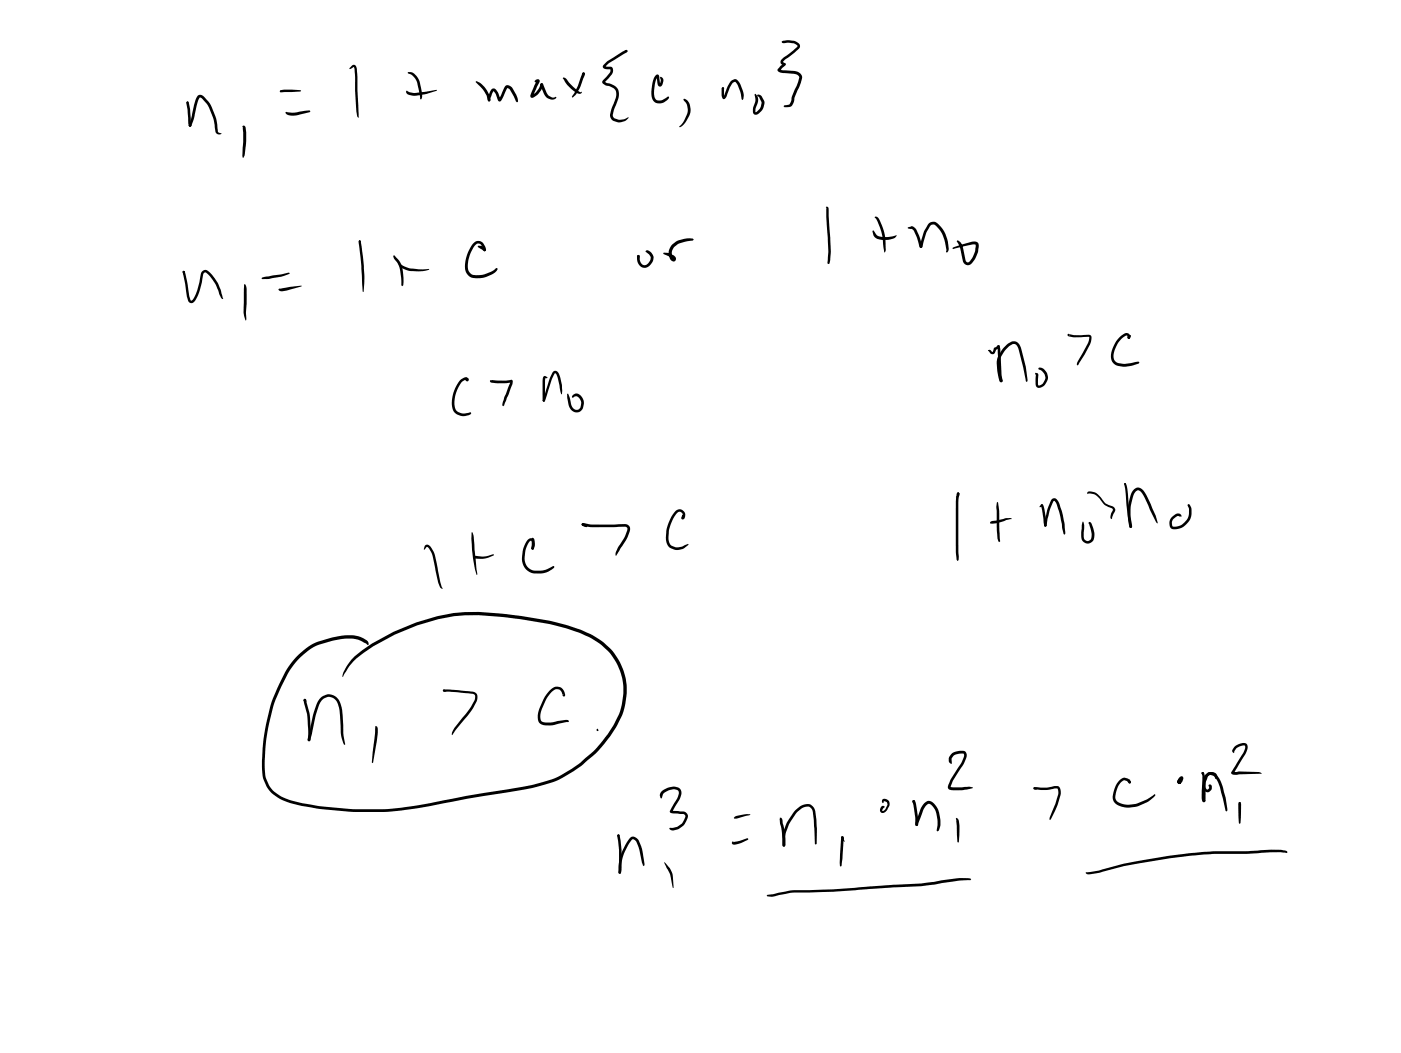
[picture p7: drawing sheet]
<svg xmlns="http://www.w3.org/2000/svg" width="108mm" height="81mm" viewBox="0 0 108 81" stroke-linecap="round" stroke-linejoin="round" font-family="sans-serif">
<g fill="#000">
<path d="M14.4 7.8l.1 .1v.1zM14.4 7.9l.1-.1 .1 .6 .1 1.3-.1 .1-.1-.3zM15.2 7.4l.2-.1 .2 .1a3 3 0 0 1 1.1 1.8l.1 .9 .2 .2a.19 .19 0 0 1-.1 .1 .19 .19 0 0 1-.2-.1l-.1-.2a4.5 4.5 0 0 0-.6-2.1l-.5-.4-.1-.1-.2 .6-.2 1a.75 .75 0 0 1-.4 .7l-.1-.1 .5-1.9zM18.7 9.7h.2l.1 .5-.1 1.7-.2 .3v-2.4zM21.6 7l.9-.1 .7 .1-1.5 .1zM21.6 7h.1l-.1 .1v-.1zM22 8.6l.6 .1 1.2-.2 .1 .1-.8 .2a.99 .99 0 0 1-1.1-.1zM27.1 5a.25 .25 0 0 1 .3 .1 .25 .25 0 0 1 .1 .3l.1 3.7-.1-.1v-.4l-.2-3.3v-.1l-.4 .1zM27.7 18.5l.1 .1-.1 .1-.1-.1zM27.7 18.5l.1 .2-.2-.1zM27.7 18.5l.1 .1 .2 1.8 .1 1.1-.1 1zM30.3 19.7h.1l.1 .1a1.67 1.67 0 0 1 .6 1.3v.6l-.1 .4-.1-.1v-.9a2.52 2.52 0 0 0-.6-1.3z"/>
<path d="M31.3 7l.6 .2 1.8-.2-1.5 .3a.94 .94 0 0 1-.9-.1zM31.5 5.5l.1 .1a1.12 1.12 0 0 1 .8 .9 1.5 1.5 0 0 1 .1 1.1h-.1l-.3-1.4-.3-.4-.3-.1zM36.6 6.3h.1l.5 .3a2.01 2.01 0 0 1 .6 1.1v.1h-.2l-.3-.7zM36.8 19h.3l.3 .3a.15 .15 0 0 1-.1 .1 .15 .15 0 0 1-.1-.2zM36.5 18.8a.57 .57 0 0 1 .7-.1 .57 .57 0 0 1 .2 .6h-.1v-.1h-.1l-.2-.4h-.3a2.13 2.13 0 0 0-.5 2.2l.2 .2a2.2 2.2 0 0 0 1.6-.4l.3-.1v.1l-.1 .2a2.22 2.22 0 0 1-1.8 .4 .99 .99 0 0 1-.5-1.4l.2-.6zM37.9 6.9a.24 .24 0 0 1 .4 .1l.3 .6h-.2l.5-.9a.36 .36 0 0 1 .6 .1l.4 .8v.3l-.1-.1-.5-.9-.2-.1-.4 .8a.17 .17 0 0 1-.2 .2 .17 .17 0 0 1-.2-.1l-.3-.7-.2 .8a.21 .21 0 0 1-.2-.2 .21 .21 0 0 1 0-.2zM41.3 6.2v-.1a.17 .17 0 0 1 .2 0 .17 .17 0 0 1 .1 .2l-.5 1.1-.1-.1 .3-.2 .4-.7 .1 .1v.2l-.3 .5a.44 .44 0 0 1-.6 .2l.5-1.2v.1h-.2zM41.7 6.4l.1 .1v.1l-.2-.1zM41.7 6.4l.1 .1 .5 .9 .3 .1h.2a.11 .11 0 0 1 0 .1 .11 .11 0 0 1-.2 .1h-.2l-.3-.2-.5-.9zM43.4 6h.2l.7 .8 .3 .3h.2l-.1 .1a1.66 1.66 0 0 1-1.2-1zM44.9 5.6l.2 .1-.1 .3zM44.9 5.6l.2 .1-.4 .9-.3 .7-.3 .2v-.1l.4-.8z"/>
<path d="M48.2 3.9h.1v.1l-.2-.1zM46.7 4.8l1.2-.8 .4-.1v.2l-1.7 1h.4a.37 .37 0 0 1 .3 .4 .37 .37 0 0 1-.2 .3l-.5 .5 .5 .2a.84 .84 0 0 1 .5 1.2l-.1 .2a1.61 1.61 0 0 0-.3 1l.1 .2 .4 .1h.4l.3-.2v.1a.9 .9 0 0 1-.7 .3l-.5-.1-.2-.3a1.91 1.91 0 0 1 .3-1.2l.2-.4-.1-.4-.2-.2-.5-.2-.3-.2 .6-.9v-.2h-.5a.17 .17 0 0 1-.1-.2 .17 .17 0 0 1 .1-.1zM49.1 19.7h.2l-.1 .2-.1-.1zM49.1 19.7h.2l.1 .6 .4 .1 .2-.2 .1-.3-.1-.3-.3-.2 .3-.1a.71 .71 0 0 1 .3 .7 .71 .71 0 0 1-.5 .6h-.3l-.3-.2-.1-.3zM50.5 5.8a.19 .19 0 0 1 .3 0 .19 .19 0 0 1 0 .3l.1 .4-.1-.5a.24 .24 0 0 1 .3 .1 .24 .24 0 0 1 0 .3l-.2 .2a.24 .24 0 0 1-.2 0 .24 .24 0 0 1-.1-.3v-.4h.1a2.09 2.09 0 0 0-.2 1.8h.5l.5-.3 .1 .1-.2 .2a.85 .85 0 0 1-.9 .2 .85 .85 0 0 1-.3-1l.1-.7zM51.1 19.5h.4l.3 .1a.26 .26 0 0 1 .3 .3 .26 .26 0 0 1-.3 .2l-.2-.1a.93 .93 0 0 1 .2-1.2l.4-.2 .5-.2h.4l.4 .1-1.2 .3-.4 .3a.65 .65 0 0 0 0 .8l-.1 .1zM52.7 7.6a.97 .97 0 0 1 .3 1.5l-.2 .4a.32 .32 0 0 1-.5 .2l.4-.3 .2-.4a1.06 1.06 0 0 0 0-1l-.2-.3zM55.6 6.8h.2v.7h-.1l.3-.8a.82 .82 0 0 1 .6-.6l.2 .1 .2 .3 .3 .7v.4l-.1 .1-.2-.6-.4-.8-.1 .1-.2 .2-.3 .8a.22 .22 0 0 1-.2 .2 .22 .22 0 0 1-.2-.3zM55.6 6.7h.1l.1 .1-.1 .1zM58.1 7.3l.1-.1 .2 .4-.2 1 .4-.4 .1-.3-.2-.4a.12 .12 0 0 1-.1-.2 .12 .12 0 0 1 .2 0l.3 .5-.1 .5-.3 .4-.3 .1-.2-.2 .2-.9zM60.3 3.2l.9-.1 .4 .2v.2l-.1 .3-1.2 .9 .2 .3-.1 .1-.2-.2v-.3l1.3-1-.4-.3h-.8l-.1-.1zM60.3 3.2h.1l-.1 .1-.1-.1z"/>
<path d="M60.4 4.9h.1v.1h-.2zM60.1 5.1l.3-.2h.1v.1l-.4 .5v-.2l1.1 .2a.57 .57 0 0 1 .6 .5l-.8 2.1-.1 .1-.5 .1v-.1v-.1h.4l.1-.2 .7-1.9-.2-.3-.9-.1a.37 .37 0 0 1-.6-.3zM63.6 16l.2-.1v.2l.2 2.3v1.1v.6l-.2 .2v-1zM67.2 17.8h.1l.3 .4h.3h1.2a1.42 1.42 0 0 1-1.5 .2l-.3-.2zM67.4 16.7h.2a3.3 3.3 0 0 1 .6 2v.7l-.1-.1a5.5 5.5 0 0 0-.6-2.4zM70 17.5l.2-.1 .2 .1a2.67 2.67 0 0 1 .6 1.4v.2h-.1l-.1-.3a1.97 1.97 0 0 0-.5-1.1l-.3-.1zM71.6 17.2l.2-.1h.3a2.43 2.43 0 0 1 1 2.1l-.2 .3v-.2a2.68 2.68 0 0 0-.8-1.9l-.3-.1-.1 .1-.3 .6-.3 1-.1 .1-.1-.1 .3-1.1zM73.8 18.5a1 1 0 0 1 .5 1l.1 .6 .2 .1 .3-.3 .2-.5 .1-.6-1.8 .4v-.1l1.6-.5a.33 .33 0 0 1 .3 .1 .33 .33 0 0 1 .1 .3l-.1 .5-.3 .7a.42 .42 0 0 1-.6 .2l-.2-.2-.2-1.1-.3-.5zM14.1 20.9l.1 .1v.2zM14.1 20.9h.1v.1h-.1zM14.1 20.9l.2 .1 .4 2.1 .1 .1 .1-.2a6.2 6.2 0 0 0 .6-2l.2-.2a.39 .39 0 0 1 .5 .2 3.5 3.5 0 0 1 .9 1.7l.1 .2a.11 .11 0 0 1-.2 .1 .1 .1 0 0 1 0-.1l-.2-.5a3.3 3.3 0 0 0-.9-1.4l-.2 .1a3.5 3.5 0 0 1-.8 2.2l-.2 .1a.5 .5 0 0 1-.3-.6zM18.8 21.9h.1l.1 .3-.1 2.5-.1-.6z"/>
<path d="M20.2 21.4l2-.4 .1 .1-.6 .2-1 .2h-.5zM21.5 22.2l1.7-.2-1.4 .4h-.3zM30.7 20.3h.1l.3 .2a3 3 0 0 0 1.9 .2l.1 .1a2.98 2.98 0 0 1-2-.1l-.3-.2zM35.9 29.1h.1v.2h-.1zM35.8 29.2l.2-.1-.1 .2zM35.5 29.3a.44 .44 0 0 1 .6-.2 .13 .13 0 0 1 0 .2 .13 .13 0 0 1-.2 0v-.2h.1l.1 .1-.2 .1a2.08 2.08 0 0 0-.8 2.2l.2 .2 .3 .2 .7-.1-.1 .2a1.03 1.03 0 0 1-1-.1 1.49 1.49 0 0 1-.2-1.8zM37.7 29.3h.1h1.6l.1 .1-.1 .1h-1.1h-.5zM39.3 29.3h.2v.3l-.7 1.7-.1-.1v-.2l.6-1.6zM42.6 28.6h.3l.2 .4 .2 .7v.7l-.1-.2-.3-1.2-.1-.2-.9 2.2-.1-.2 .5-1.6zM41.9 30.8l.1 .1h-.1h-.1zM41.9 29h.1l.2 .1-.2 .1v1.7l-.1 .1-.1-.1v-.4v-1.2zM43.7 30.4l.1-.1 .4 1.2 .3 .1 .2-.2a.63 .63 0 0 0-.3-.9l-.3 .2v-.1l.1-.2a.5 .5 0 0 1 .5 0 .5 .5 0 0 1 .3 .4v.2a.69 .69 0 0 1-.4 .8 .66 .66 0 0 1-.8-.6z"/>
<path d="M52.1 39.4l.2-.2 .3 .1 .2 .2v.3a.15 .15 0 0 1-.1 .2 .15 .15 0 0 1-.2-.2l.2-.1v.2l-.1-.1v-.2l-.2-.2a.71 .71 0 0 0-.6 .7l-.3 .8v.6l.1 .4 .5 .3 .4-.1 .5-.2v.1a1.1 1.1 0 0 1-1 .4l-.3-.2a.88 .88 0 0 1-.4-.9 3.2 3.2 0 0 1 .8-1.9zM73.8 38a.18 .18 0 0 1 .1 .1 .18 .18 0 0 1-.1 .2h-.1zM73.8 38h.1v.1h-.1zM73.7 38l.1-.1 .1 .1-.1 .8 .1 4.1-.1 .3-.2-.7v-3.9zM76.1 27h.2l.2 .1 .1-.3h.1a.15 .15 0 0 1 .2-.2 .15 .15 0 0 1 .1 .1 .15 .15 0 0 1-.1 .2h-.2l-.1 .3-.1 .1-.2-.1zM76.8 38.7h.1l.1 .7 .1 2.3-.1 .1-.1-.3-.1-.6zM76.9 26.6h.1l.1 .3 .1 2.4-.1 .2-.1-.2v-.4zM77.4 26.7a.85 .85 0 0 1 .8-.4l.4 .3a6.5 6.5 0 0 1 .6 2.6l-.1 .2-.7-2.6-.1-.3h-.3a1.95 1.95 0 0 0-1 1.5l.2 1.3a.16 .16 0 0 1-.2 .1 .16 .16 0 0 1 0-.2l-.2-1.1a1.81 1.81 0 0 1 .6-1.4zM80 28.3l.3 .1 .3 .2 .1 .4v.3a.63 .63 0 0 1-.8 .5l-.1-1.1 .2 .2v.8l.3-.1 .3-.5-.1-.3-.2-.2-.3-.1zM80.2 38.9h.1v.1l-.2 .1zM80.2 38.9h.2l.1 .3 .1 1.3-.1 .1-.1-.1zM82.3 25.7l.1 .1v.1v-.2l.4 .1h1.1a.31 .31 0 0 1 .2 .2 .31 .31 0 0 1 0 .3l-.5 1-.6 .9v-.3l.8-1.5 .1-.4h-.6a1.18 1.18 0 0 1-1-.2z"/>
<path d="M83.8 37.9h.1a1.04 1.04 0 0 1 1 .5l.3 .4 .6 .2 .1 .2-.3 .8v-.2l.1-.6-.6-.3-.3-.4a.94 .94 0 0 0-.9-.5h-.1zM86.6 37.3h.1v.1zM86.6 37.3l.1-.1v.1zM86.6 37.3h.2l.1 .4 .3 2.9-.1 .1-.1-.4zM86.3 25.9l.3-.2h.3l.1 .1v.3h-.1v-.2h-.1a1.74 1.74 0 0 0-.9 1.9l.2 .2a2.59 2.59 0 0 0 1.6-.1h.1l-.1 .1a2.63 2.63 0 0 1-1.6 .2 .92 .92 0 0 1-.3-1.4zM86.9 25.9h.1v.2h-.1zM87 25.8h.1v.1h-.2zM87 25.8a.15 .15 0 0 1 .1 .2 .15 .15 0 0 1-.1 .1l-.1-.1zM90.3 39.9l.3-.3h.3a.12 .12 0 0 1 .1 .2 .12 .12 0 0 1-.2 0h-.1a.57 .57 0 0 0-.4 .7l.1 .1a1.05 1.05 0 0 0 .9-.3l.2-.3 .1-.3-.1-.8h.2l.1 .4a1.32 1.32 0 0 1-.6 1.3l-.2 .1a.57 .57 0 0 1-.8-.1 .72 .72 0 0 1 .1-.7zM23.4 53.9h.2v.2l-.2-.1zM23.4 53.9h.2l-.1 .1h-.1zM23.4 53.9h.2l.3 1.1v1.6v.4l-.1 .1-.1-.1v-1.9z"/>
<path d="M24.7 53.8a.92 .92 0 0 1 1.5 .4l.2 .5 .2 2.7-.3-.7-.1-1.9-.2-.5-.3-.5-.4-.1a.9 .9 0 0 0-.7 .6l-.7 2.7-.1 .1-.1-.1 .4-1.9 .3-.9zM23.8 56.9h.1v.2h-.2zM22.9 50.5a4.9 4.9 0 0 1 3.1-1.5 2.27 2.27 0 0 1 2.4 .5v.2l-.5-.3a2.89 2.89 0 0 0-2.2 0 5 5 0 0 0-3.8 3.1 13.3 13.3 0 0 0-1.4 7.5 2.73 2.73 0 0 0 2.4 1.8 25.5 25.5 0 0 0 10.5 0l7.7-1.3a8 8 0 0 0 4-2.1l.8-.7a7.1 7.1 0 0 0 2.1-4.3 4.6 4.6 0 0 0-2.9-4.4 20.7 20.7 0 0 0-6.8-1.5 14.5 14.5 0 0 0-10.8 3.2l-.6 .6-.5 .9v-.3a3.7 3.7 0 0 1 1.5-1.8 14.8 14.8 0 0 1 10.9-2.8 20.3 20.3 0 0 1 6.7 1.6 4.8 4.8 0 0 1 2.3 6.5 9.2 9.2 0 0 1-2.1 2.8l-.7 .6a8.5 8.5 0 0 1-4 1.9l-6.7 1.2a26.8 26.8 0 0 1-10.9 .2 3.8 3.8 0 0 1-2.8-1.4 3.3 3.3 0 0 1-.4-2.4 12.4 12.4 0 0 1 2.7-7.7zM28.9 56l.1-.1 .1 .1v.5l-.4 2.3zM32.8 42a.35 .35 0 0 1 .5 .3l.2 .5 .6 2.5a.1 .1 0 0 1-.1 .1 .11 .11 0 0 1-.1-.2l-.3-1.2a2.93 2.93 0 0 0-.6-1.8l-.1-.1-.2 .2zM34.1 53.2l2.4 .1 .2 .1 .1 .3a2.77 2.77 0 0 1-1 1.7l-1 1.2 .2-.5 .7-.8a3.6 3.6 0 0 0 .9-1.6v-.1l-.2-.1-2.2-.2zM34.1 53.2l.3 .1h-.2zM36.3 41l.2 .4 .2 2.9-.3-1.3zM36.5 42.9l.2-.1a1.98 1.98 0 0 0 1.3-.1v.1a2.07 2.07 0 0 1-1.2 .3l-.1-.1-.1 .1-.1-.1zM40.7 41.6a.34 .34 0 0 1 .4 0 .34 .34 0 0 1 .1 .4 .23 .23 0 0 1-.2 .3v-.4l-.1-.2a1.23 1.23 0 0 0-.4 1l-.1 .2a.91 .91 0 0 0 .8 1.1l.7-.1 .7-.3h.1a1.09 1.09 0 0 1-1 .6h-.5a1.21 1.21 0 0 1-.9-1.7l.1-.5zM41 41.5h.2v.2l-.1 .6-.1 .1-.1-.2zM41 42.2l.1 .1v.1l-.2-.1z"/>
<path d="M42.4 53.2a.61 .61 0 0 1 .8-.3 .61 .61 0 0 1 .3 .8l-.2-.1 .1-.1-.1 .1-.2-.5a.59 .59 0 0 0-.7 .4l-.3 .4-.4 .9-.1 .6 .2 .2a1.67 1.67 0 0 0 1.2 0l.6-.1 .2 .1-.8 .2a1.75 1.75 0 0 1-1.3 0l-.2-.2a1.4 1.4 0 0 1 .1-1.1l.4-.8zM44.9 40.3a8.2 8.2 0 0 0 2.7 .1h.7a.42 .42 0 0 1 .2 .7l-.3 .5-.8 1.2 .2-.6 .5-.8 .2-.5v-.2l-.1-.1a12.2 12.2 0 0 1-3.3-.1l-.1-.1zM44.8 40.3h.2l.3 .3h-.3l-.2-.1zM46 56.1l.1 .2-.1-.1zM73.3 58.1l.6-.2h.5a.49 .49 0 0 1 0 .6l-1 1.7-.2 .4h1.5l.3 .1-.9 .2h-.9a.25 .25 0 0 1-.1-.4l1.1-2.1v-.3h-.2a.63 .63 0 0 0-.7 .3v.5l-.2-.2v-.2zM76.3 40.2l1.2-.3 .5 .1-1.2 .3-.4 .1v-.1v.1zM81 38.5l.1-.1a.39 .39 0 0 1 .5 .4l.4 1.5 .1 .8-.1 .1-.1-.2a7.2 7.2 0 0 0-.6-2.3l-.1-.1-.2 .5-.3 1.2a.14 .14 0 0 1-.1 .2 .14 .14 0 0 1-.2 0l.3-1.2zM80.5 40.4h.1v.2h-.1zM83.4 40.2l.1 .3v1l.3 .2 .2-.1 .1-.3-.2-.8a.12 .12 0 0 1 0-.2 .12 .12 0 0 1 .1-.1 .12 .12 0 0 1 .1 .2l.2 .6a.64 .64 0 0 1-.4 .9l-.4-.1a.7 .7 0 0 1-.2-.8zM87.4 37.7l.3-.1a.88 .88 0 0 1 .7 .6l.6 1.5 .2 .6-1.2-2.3-.3-.2-.2 .1a3.2 3.2 0 0 0-.4 1.9l.1 .8h-.1l-.1-.1a4.1 4.1 0 0 1 .1-2.4zM87.1 40.5h.1v.2l-.1-.1zM92.6 59.5h.1l.1 .3v1.8l.1 .1a.18 .18 0 0 1-.3 0 .18 .18 0 0 1 0-.2z"/>
<path d="M92.6 59.5h.1l.1 .2-.2-.1zM95.1 57.5l.7-.2a.37 .37 0 0 1 .4 .2 .37 .37 0 0 1-.1 .4l-1.1 1.7v-.1l.5-.1 1.5 .1 .2 .1-1.9 .1a.27 .27 0 0 1-.3 0 .27 .27 0 0 1-.1-.2l.9-1.5 .1-.5h-.3l-.3 .1-.2 .4a.18 .18 0 0 1-.2-.1 .18 .18 0 0 1 .1-.2zM48.5 64.6l.2-.1a.51 .51 0 0 1 .5 .3l.3 .8 .2 1-.1 .1-.6-1.8-.2-.2h-.1a4 4 0 0 0-.9 2.6 .78 .78 0 0 1-.1-.8 4.4 4.4 0 0 1 .8-1.9zM47.6 64.3l.2 .1-.1 .1-.1-.1zM47.6 64.3h.1v.1l.2 1.1v1.5l-.1 .3-.1-.1v-1.7zM51 61l.2-.2a.9 .9 0 0 1 1.3 .1 1.02 1.02 0 0 1-.3 .9l-.4 .8v-.1h.9l.2 .2 .1 .2-.3 .7-.4 .3-.3 .1a.22 .22 0 0 1-.3 0 .22 .22 0 0 1-.1-.2l.6-.1 .3-.2 .3-.6-.1-.2h-.9l-.2-.1 .7-1.3v-.3l-.1-.1a1.03 1.03 0 0 0-1.1 .4l-.2 .2-.1-.2zM51.2 66.4l.4 .5 .2 .4 .1 1.1-.3-1zM56.5 64.8l.1 .1 1-.3 .1 .1-.7 .3-.5 .1a.13 .13 0 0 1-.1-.1 .13 .13 0 0 1 .1-.2zM56.6 62.9l.8-.2 .4 .1-1 .3h-.2l-.1-.1zM59.1 68.9h.5a8.2 8.2 0 0 1 2.7-.3l8.7-.5 2.9-.4h.7l.2 .1-3.8 .5-8.7 .5a9.3 9.3 0 0 0-2.8 .3h-.4v-.1zM60.1 63a.28 .28 0 0 1 .2 .4l.2 1.3v.4l-.1 .1-.1-.1zM61.3 62.5l.7-.5a.61 .61 0 0 1 .8 .5l.1 1.3v1.2v.1l-.1-.1-.1-1.8-.1-.8-.3-.2-.6 .1a3.9 3.9 0 0 0-1.2 1.9v.9l-.2 .1a2.31 2.31 0 0 1 .2-1.4l.1-.4z"/>
<path d="M64.8 64.5h.2v.1l-.1 1.6-.1 .6-.1-.3zM64.8 64.5h.2l.1 .4-.2-.2zM68 61.6a.43 .43 0 0 1 .5 .2 .43 .43 0 0 1-.1 .6l-.4 .2h-.1l-.1-.2a.22 .22 0 0 1 .1-.3 .22 .22 0 0 1 .3 .1l-.2 .3 .2-.1 .2-.4-.2-.2-.1-.1-.1 .2v-.1zM70.3 61.7h.2v.2l-.2-.1zM70.3 61.7h.2l.1 .4 .1 1v.4l-.1 .2-.1-.2zM71.2 61.9a.53 .53 0 0 1 .9 .2l.2 .2a2.38 2.38 0 0 1 .1 1.6l-.1 .2-.1-.1v-.7l-.1-.8-.3-.4-.2-.2-.2 .2-.2 .3-.5 1.2a.21 .21 0 0 1-.2-.1 .21 .21 0 0 1 .1-.3l.3-.9zM73.6 63.1l.1-.1 .1 .1 .1 .5-.1 1.3zM79.7 60.7h1l.4-.1a.44 .44 0 0 1 .6 .1 .44 .44 0 0 1 0 .5l-.2 .8-.6 1.2v-.2l.6-1.8v-.4h-.2l-.6 .1-.8-.1a.17 .17 0 0 1-.2 0 .17 .17 0 0 1 0-.1zM79.7 60.7h.1l.1 .1h-.2zM83.6 67.3l1-.2 2.9-.7 4.1-.6 1.9-.2h2.7l1.7-.1h1.1a.12 .12 0 0 1 .1 .1 .12 .12 0 0 1 0 .1h-1.2l-1.7 .1h-2.7l-1.9 .2-5 .7-2.1 .6-.6 .1zM86.2 60.1l.5-.2 .3 .1 .1 .3-.1 .1-.2-.2-.2-.1a1.45 1.45 0 0 0-.6 1.6l.7 .3h.8l.9-.4 .5-.4 .1 .1-.6 .5a2.78 2.78 0 0 1-1.5 .4 .93 .93 0 0 1-1.2-.9l.2-.7zM90.9 59.9a.18 .18 0 0 1 .3 0 .18 .18 0 0 1-.1 .3l-.1 .1a.17 .17 0 0 1-.2 .1 .17 .17 0 0 1-.1-.2l.2-.2v.3l.1-.3h.1l-.2 .2a.1 .1 0 0 1 0 .2 .09 .09 0 0 1-.1-.1l-.1-.1z"/>
<path d="M92.9 59.6l.2-.1h.2a.81 .81 0 0 1 .7 .5l.4 1.5 .2 .8-.1 .2-.3-1a3.2 3.2 0 0 0-.6-1.6l-.4-.2-.1 .2-.2 .8v.9a.15 .15 0 0 1 0 .1 .15 .15 0 0 1-.2 .1l-.1-1.1 .1-.5zM92.7 61.6l.2 .1-.1 .1-.1-.1zM92.9 59.7l.3-.2h.3l.2 .1 .1 .3a.11 .11 0 0 1-.1 .1 .11 .11 0 0 1-.1-.2l-.3-.1-.3 .2-.1 .4v.5h.2l.1-.1v-.1l-.1-.1 .1-.1 .2 .2-.1 .3-.3 .1-.2-.1-.1-.3v-.5zM95.5 61.8h.1v.1l-.1 1.6-.1-.5z"/>
<circle cx="14.6" cy="9.7" r=".1"/>
<circle cx="45" cy="5.7" r=".1"/>
<circle cx="48.3" cy="3.9" r=".09"/>
<circle cx="77.1" cy="29.3" r=".11"/>
<circle cx="44.9" cy="40.4" r=".11"/>
<circle cx="92.7" cy="59.6" r=".09"/>
<circle cx="87" cy="60.2" r=".11"/>
<circle cx="95.5" cy="61.9" r=".07"/>
</g>
</svg>
